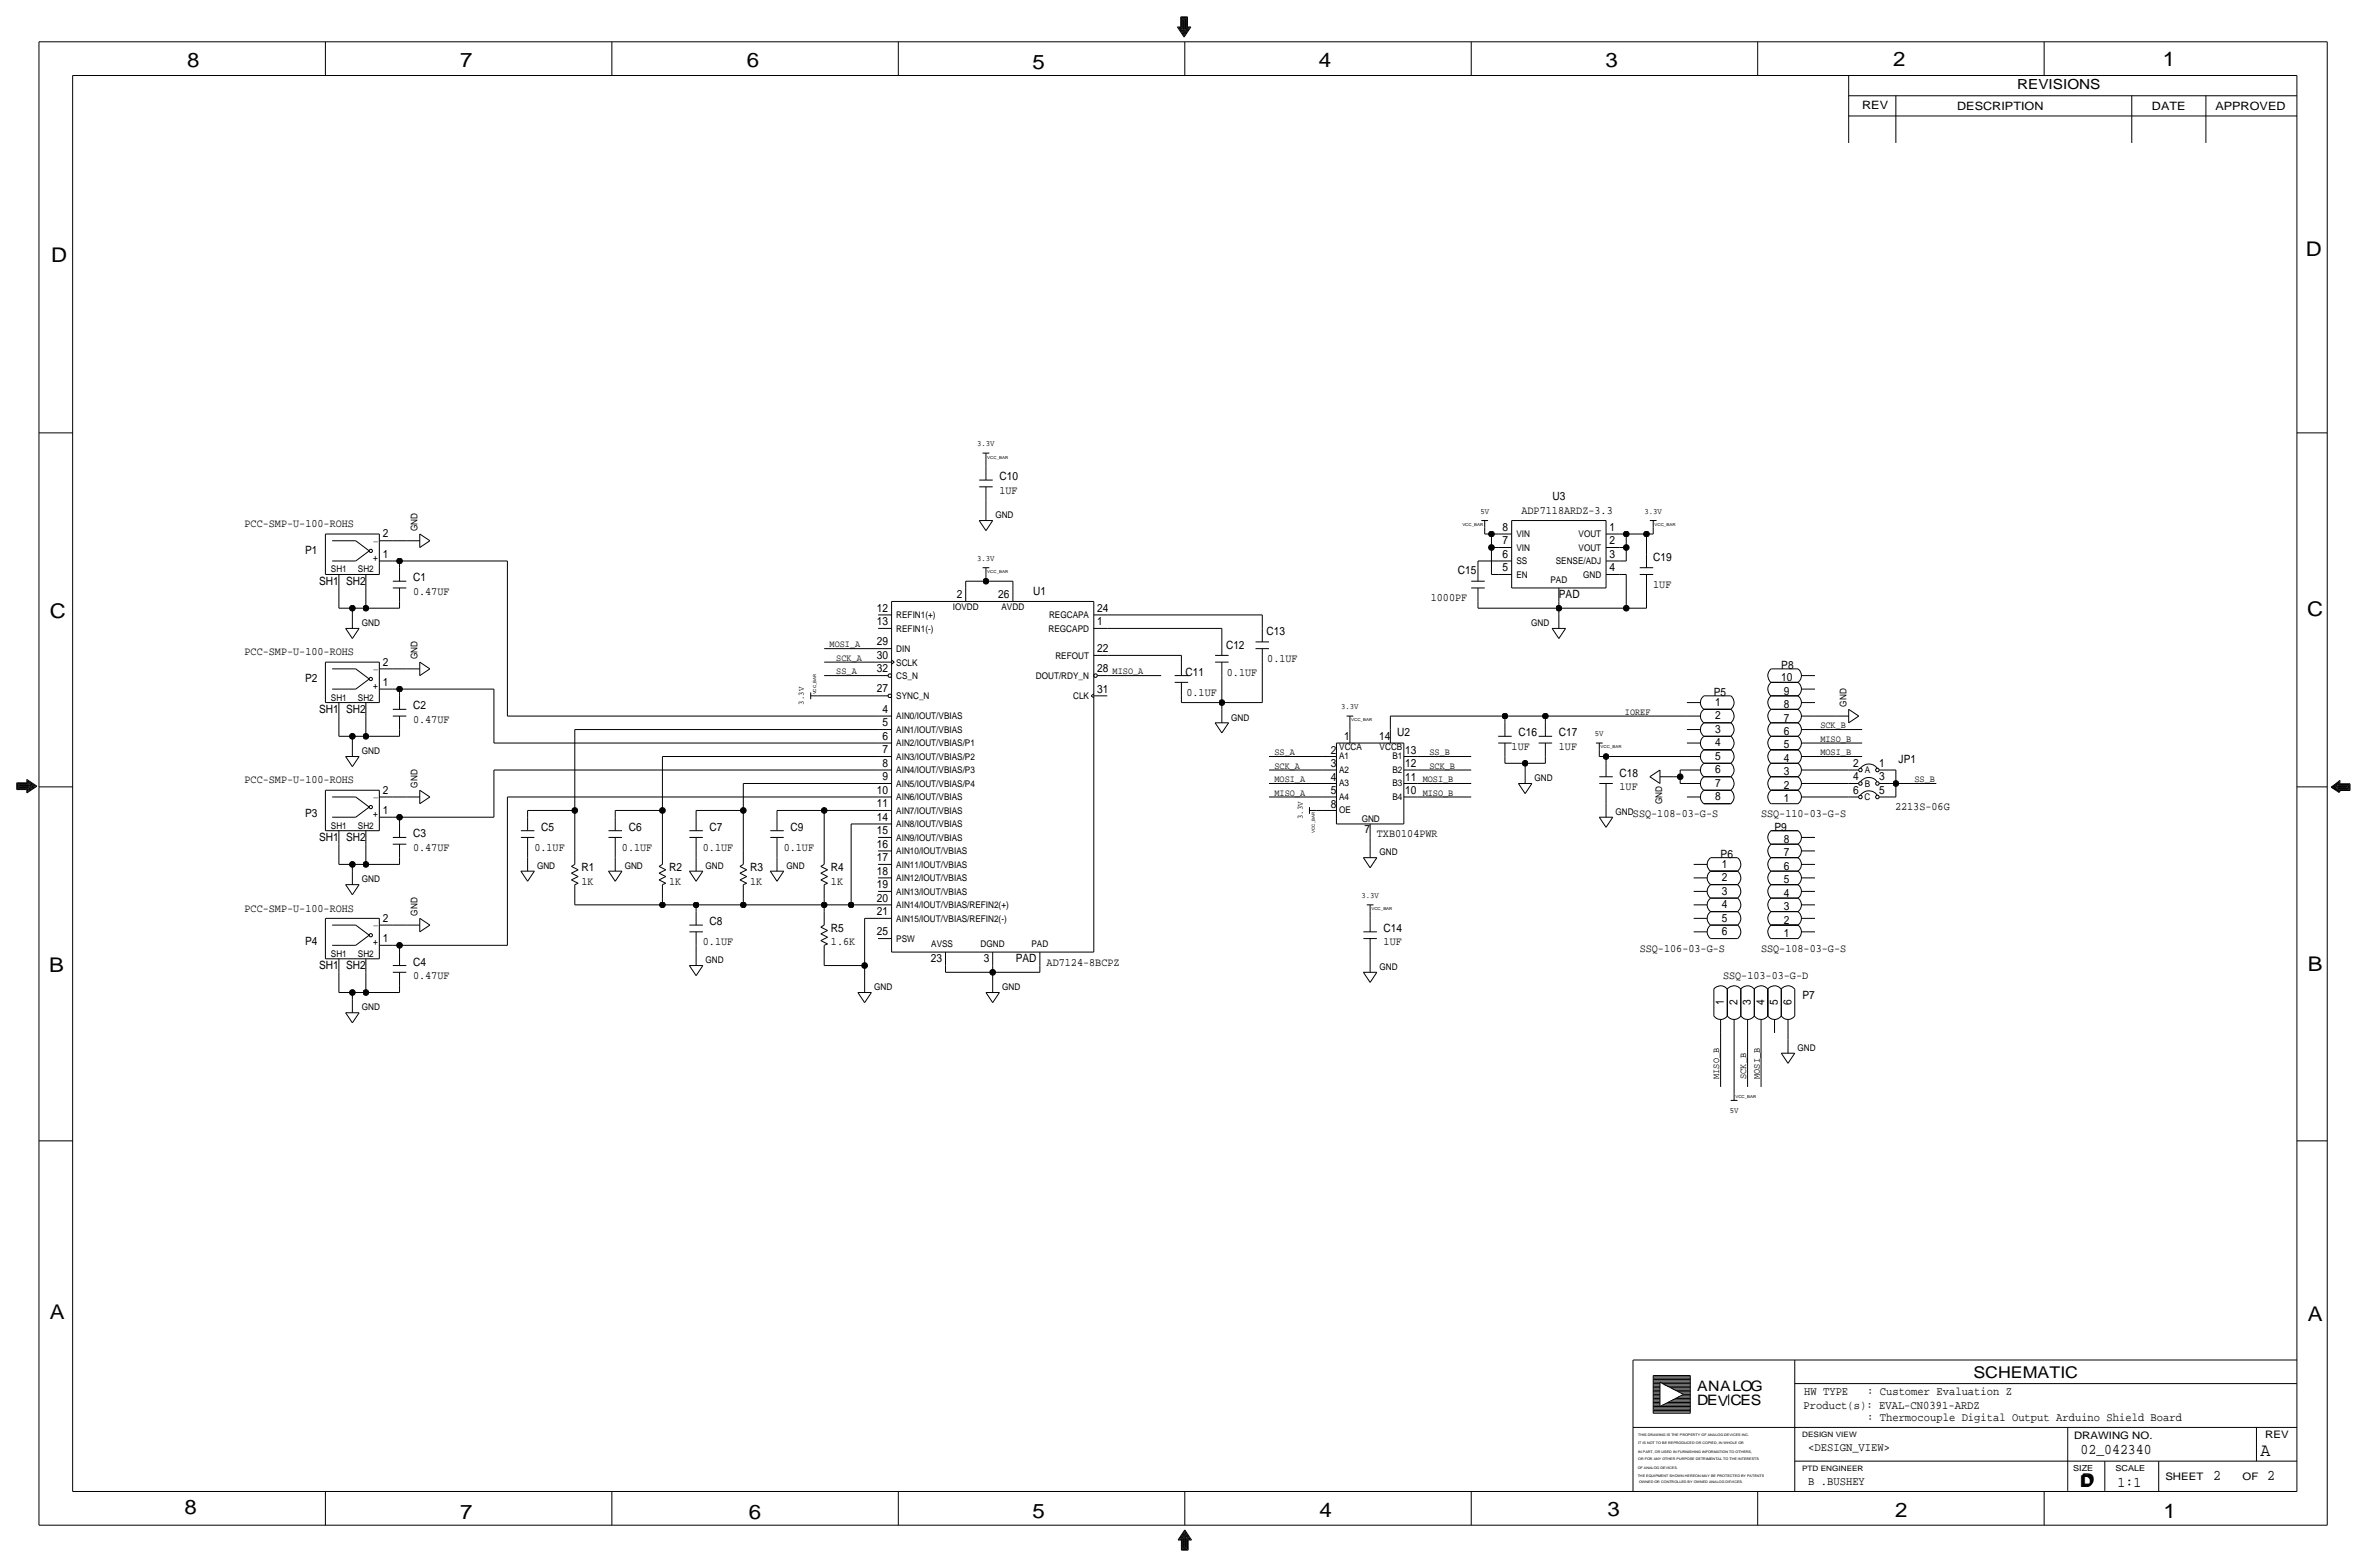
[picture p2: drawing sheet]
<svg xmlns="http://www.w3.org/2000/svg" width="892mm" height="590mm" viewBox="0 0 892 590" stroke-linecap="round" stroke-linejoin="round" font-family="sans-serif">
<defs><g id="words">
<g font-size="7.6">
<text x="70.6" y="25.4">8</text>
<text x="173.4" y="25.4">7</text>
<text x="281.4" y="25.1">6</text>
<text x="389.1" y="26.2">5</text>
<text x="497" y="25.4">4</text>
<text x="605" y="25.1">3</text>
<text x="713.4" y="24.9">2</text>
<text x="815" y="24.9">1</text>
<text x="19.3" y="98.8">D</text>
<text x="868.9" y="96.5">D</text>
<text x="18.8" y="232.7">C</text>
<text x="869.4" y="232.1">C</text>
<text x="869.6" y="365.8">B</text>
<text x="18.5" y="366">B</text>
<text x="18.8" y="496.8">A</text>
<text x="869.6" y="497.6">A</text>
<text x="69.6" y="570.5">8</text>
<text x="173.4" y="572.3">7</text>
<text x="282.2" y="572.3">6</text>
<text x="389.1" y="571.7">5</text>
<text x="497.3" y="571.5">4</text>
<text x="605.7" y="571.2">3</text>
<text x="714.2" y="571.5">2</text>
<text x="815.3" y="572">1</text>
</g>
<text font-size="7" x="851.9" y="548.4">A</text>
<g font-size="6.1">
<text x="743.7" y="518.9">SCHEMATIC</text>
<text x="783.8" y="560.3">D</text>
<text x="784.3" y="559.8">D</text>
</g>
<g font-size="5.6">
<text x="784" y="547.9">02_042340</text>
<text x="834.1" y="557.5">2</text>
<text x="854.4" y="557.5">2</text>
<text x="798" y="560.1">1:1</text>
</g>
<g font-size="5.4">
<text x="639.5" y="524.2">ANALOG</text>
<text x="639.5" y="529.3">DEV</text>
<text x="652.1" y="529.3">CES</text>
</g>
<text font-size="5.2" x="760.2" y="33.5">REVISIONS</text>
<g font-size="4.4">
<text x="679.9" y="525.5">HW TYPE</text>
<text x="703.6" y="525.5">: Customer Evaluation Z</text>
<text x="679.7" y="530.9">Product(s): EVAL-CN0391-ARDZ</text>
<text x="703.6" y="535.2">: Thermocouple Digital Output Arduino Shield Board</text>
<text x="681.4" y="546.6">&lt;DESIGN_VIEW&gt;</text>
<text x="681.4" y="559.3">B .BUSHEY</text>
</g>
<g font-size="4.3">
<text x="701.8" y="41.1">REV</text>
<text x="737.6" y="41.4">DESCRIPTION</text>
<text x="811" y="41.4">DATE</text>
<text x="834.8" y="41.4">APPROVED</text>
<text x="376.6" y="185.9">1UF</text>
<text x="376.6" y="180.8">C10</text>
<text x="585.1" y="188.5">U3</text>
<text x="573.4" y="193.6">ADP7118ARDZ-3.3</text>
<text x="92.2" y="198.6">PCC-SMP-U-100-ROHS</text>
<text x="144.2" y="202.4">2</text>
<text x="566.3" y="199.9">8</text>
<text x="606.5" y="199.9">1</text>
<text x="115" y="208.8">P1</text>
<text x="566.3" y="205">7</text>
<text x="606.5" y="205">2</text>
<text x="144.2" y="210.1">1</text>
<text x="566.3" y="215.1">5</text>
<text x="566.3" y="210.1">6</text>
<text x="606.5" y="215.1">4</text>
<text x="606.5" y="210.1">3</text>
<text x="623" y="211.3">C19</text>
<text x="120.3" y="220.2">SH1</text>
<text x="130.4" y="220.2">SH2</text>
<text x="155.7" y="218.9">C1</text>
<text x="549.4" y="216.4">C15</text>
<text x="623" y="221.5">1UF</text>
<text x="155.7" y="224">0.47UF</text>
<text x="360.6" y="225.3">2</text>
<text x="376.2" y="225.3">26</text>
<text x="389.3" y="224">U1</text>
<text x="539.2" y="226.6">1000PF</text>
<text x="587.4" y="225.3">PAD</text>
<text x="330.5" y="230.4">12</text>
<text x="413.5" y="230.4">24</text>
<text x="330.5" y="235.5">13</text>
<text x="413.5" y="235.5">1</text>
<text x="477.3" y="239.3">C13</text>
<text x="330.5" y="243.1">29</text>
<text x="413.5" y="245.6">22</text>
<text x="462" y="244.3">C12</text>
<text x="92.2" y="246.9">PCC-SMP-U-100-ROHS</text>
<text x="144.2" y="250.7">2</text>
<text x="330.5" y="248.2">30</text>
<text x="477.6" y="249.4">0.1UF</text>
<text x="671.3" y="252">P8</text>
<text x="115" y="257">P2</text>
<text x="330.5" y="253.2">32</text>
<text x="413.5" y="253.2">28</text>
<text x="446.8" y="254.5">C11</text>
<text x="462.3" y="254.5">0.1UF</text>
<text x="671.2" y="256.6">10</text>
<text x="144.2" y="258.3">1</text>
<text x="330.5" y="260.9">27</text>
<text x="413.5" y="260.9">31</text>
<text x="447.1" y="262.1">0.1UF</text>
<text x="645.9" y="262.1">P5</text>
<text x="672.3" y="261.6">9</text>
<text x="120.3" y="268.5">SH1</text>
<text x="130.4" y="268.5">SH2</text>
<text x="155.6" y="267.2">C2</text>
<text x="332.6" y="268.5">4</text>
<text x="646.3" y="266">1</text>
<text x="672.3" y="266.7">8</text>
<text x="155.7" y="272.3">0.47UF</text>
<text x="332.6" y="273.6">5</text>
<text x="646.3" y="271">2</text>
<text x="672.3" y="271.8">7</text>
<text x="332.6" y="278.7">6</text>
<text x="506.6" y="278.9">1</text>
<text x="519.7" y="278.9">14</text>
<text x="526.5" y="277.4">U2</text>
<text x="572.2" y="277.4">C16</text>
<text x="587.4" y="277.4">C17</text>
<text x="646.3" y="276.1">3</text>
<text x="646.3" y="281.2">4</text>
<text x="672.3" y="281.9">5</text>
<text x="672.3" y="276.9">6</text>
<text x="332.6" y="283.7">7</text>
<text x="501.5" y="284">2</text>
<text x="529.5" y="284">13</text>
<text x="569.7" y="282.5">1UF</text>
<text x="587.4" y="282.5">1UF</text>
<text x="646.3" y="286.3">5</text>
<text x="672.3" y="287">4</text>
<text x="715.5" y="287.5">JP1</text>
<text x="332.6" y="288.8">8</text>
<text x="332.6" y="293.9">9</text>
<text x="501.5" y="289">3</text>
<text x="529.5" y="289.1">12</text>
<text x="610.3" y="292.6">C18</text>
<text x="646.3" y="291.3">6</text>
<text x="672.3" y="292.1">3</text>
<text x="698.4" y="288.8">2</text>
<text x="698.4" y="293.9">4</text>
<text x="708.1" y="288.8">1</text>
<text x="708.1" y="293.9">3</text>
<text x="92.2" y="295.1">PCC-SMP-U-100-ROHS</text>
<text x="144.2" y="299">2</text>
<text x="330.5" y="299">10</text>
<text x="501.5" y="294.1">4</text>
<text x="501.5" y="299.2">5</text>
<text x="529.5" y="299.2">10</text>
<text x="529.5" y="294.1">11</text>
<text x="610.3" y="297.7">1UF</text>
<text x="646.3" y="296.4">7</text>
<text x="672.3" y="297.2">2</text>
<text x="698.4" y="299">6</text>
<text x="708.1" y="299">5</text>
<text x="330.5" y="304">11</text>
<text x="501.5" y="304.3">8</text>
<text x="646.3" y="301.5">8</text>
<text x="672.3" y="302.3">1</text>
<text x="714.1" y="305.3">2213S-06G</text>
<text x="115" y="307.8">P3</text>
<text x="144.2" y="306.6">1</text>
<text x="330.5" y="309.1">14</text>
<text x="615.4" y="307.9">SSQ-108-03-G-S</text>
<text x="663.6" y="307.9">SSQ-110-03-G-S</text>
<text x="120.3" y="316.7">SH1</text>
<text x="130.4" y="316.7">SH2</text>
<text x="155.6" y="315.5">C3</text>
<text x="203.9" y="312.9">C5</text>
<text x="236.9" y="312.9">C6</text>
<text x="267.4" y="312.9">C7</text>
<text x="297.9" y="312.9">C9</text>
<text x="330.5" y="314.2">15</text>
<text x="514.2" y="313.9">7</text>
<text x="518.9" y="315.5">TXB0104PWR</text>
<text x="668.7" y="312.9">P9</text>
<text x="672.3" y="317.5">8</text>
<text x="155.7" y="320.5">0.47UF</text>
<text x="201.4" y="320.5">0.1UF</text>
<text x="234.4" y="320.5">0.1UF</text>
<text x="264.9" y="320.5">0.1UF</text>
<text x="295.3" y="320.5">0.1UF</text>
<text x="330.5" y="319.3">16</text>
<text x="648.4" y="323.1">P6</text>
<text x="672.3" y="322.6">7</text>
<text x="219.1" y="328.2">R1</text>
<text x="252.2" y="328.2">R2</text>
<text x="282.7" y="328.2">R3</text>
<text x="313.1" y="328.2">R4</text>
<text x="330.5" y="329.4">18</text>
<text x="330.5" y="324.4">17</text>
<text x="648.9" y="326.9">1</text>
<text x="672.3" y="327.7">6</text>
<text x="219.2" y="333.2">1K</text>
<text x="252.2" y="333.2">1K</text>
<text x="282.6" y="333.2">1K</text>
<text x="313.1" y="333.2">1K</text>
<text x="330.5" y="334.5">19</text>
<text x="648.9" y="332">2</text>
<text x="672.3" y="332.7">5</text>
<text x="330.5" y="339.6">20</text>
<text x="648.9" y="337.1">3</text>
<text x="672.3" y="337.8">4</text>
<text x="92.2" y="343.4">PCC-SMP-U-100-ROHS</text>
<text x="144.2" y="347.2">2</text>
<text x="330.5" y="344.7">21</text>
<text x="648.9" y="342.1">4</text>
<text x="648.9" y="347.2">5</text>
<text x="672.3" y="348">2</text>
<text x="672.3" y="342.9">3</text>
<text x="267.4" y="348.5">C8</text>
<text x="313.1" y="351">R5</text>
<text x="330.5" y="352.3">25</text>
<text x="521.4" y="351">C14</text>
<text x="648.9" y="352.3">6</text>
<text x="672.3" y="353.1">1</text>
<text x="115" y="356.1">P4</text>
<text x="144.2" y="354.8">1</text>
<text x="264.9" y="356.1">0.1UF</text>
<text x="313.1" y="356.1">1.6K</text>
<text x="521.4" y="356.1">1UF</text>
<text x="617.9" y="358.7">SSQ-106-03-G-S</text>
<text x="663.7" y="358.6">SSQ-108-03-G-S</text>
<text x="120.3" y="365">SH1</text>
<text x="130.4" y="365">SH2</text>
<text x="155.6" y="363.7">C4</text>
<text x="350.8" y="362.5">23</text>
<text x="370.7" y="362.5">3</text>
<text x="382.8" y="362.5">PAD</text>
<text x="394.4" y="363.7">AD7124-8BCPZ</text>
<text x="155.6" y="368.8">0.47UF</text>
<text x="649.3" y="368.8">SSQ-103-03-G-D</text>
<text x="679.3" y="376.4">P7</text>
<text x="649.7" y="378.5" transform="rotate(-90 649.7 378.5)">1</text>
<text x="654.8" y="378.5" transform="rotate(-90 654.8 378.5)">2</text>
<text x="659.8" y="378.5" transform="rotate(-90 659.8 378.5)">3</text>
<text x="664.9" y="378.5" transform="rotate(-90 664.9 378.5)">4</text>
<text x="670" y="378.5" transform="rotate(-90 670 378.5)">5</text>
<text x="675.1" y="378.5" transform="rotate(-90 675.1 378.5)">6</text>
</g>
<g font-size="3.9">
<text x="781.6" y="542.1">DRAWING NO.</text>
<text x="853.6" y="541.8">REV</text>
<text x="816" y="557.4">SHEET</text>
<text x="845.1" y="557.5">OF</text>
</g>
<g font-size="3.6">
<text x="312.6" y="243.8">MOSI_A</text>
<text x="315.2" y="248.9">SCK_A</text>
<text x="315.2" y="254">SS_A</text>
<text x="419.3" y="254">MISO_A</text>
<text x="612.3" y="269.2">IOREF</text>
<text x="686" y="274.3">SCK_B</text>
<text x="686" y="279.4">MISO_B</text>
<text x="480.3" y="284.5">SS_A</text>
<text x="538.7" y="284.5">SS_B</text>
<text x="686" y="284.5">MOSI_B</text>
<text x="480.3" y="289.6">SCK_A</text>
<text x="538.7" y="289.6">SCK_B</text>
<text x="480.3" y="294.6">MOSI_A</text>
<text x="480.3" y="299.7">MISO_A</text>
<text x="536.1" y="299.7">MISO_B</text>
<text x="536.1" y="294.6">MOSI_B</text>
<text x="721.5" y="294.6">SS_B</text>
<text x="647.9" y="406.4" transform="rotate(-90 647.9 406.4)">MISO_B</text>
<text x="658.1" y="406.4" transform="rotate(-90 658.1 406.4)">SCK_B</text>
<text x="663.1" y="406.4" transform="rotate(-90 663.1 406.4)">MOSI_B</text>
</g>
<g font-size="3.5">
<text x="375.1" y="195.2">GND</text>
<text x="140.7" y="203.7">_</text>
<text x="157.3" y="200.2" transform="rotate(-90 157.3 200.2)">GND</text>
<text x="571.4" y="202.4">VIN</text>
<text x="594.9" y="202.4">VOUT</text>
<text x="571.4" y="207.5">VIN</text>
<text x="594.9" y="207.5">VOUT</text>
<text x="124.7" y="215.6">SH1</text>
<text x="134.9" y="215.6">SH2</text>
<text x="140.6" y="211.3">+</text>
<text x="571.4" y="212.6">SS</text>
<text x="586.3" y="212.6">SENSE/ADJ</text>
<text x="571.4" y="217.7">EN</text>
<text x="584.3" y="219.7">PAD</text>
<text x="596.6" y="217.7">GND</text>
<text x="337.8" y="232.9">REFIN1(+)</text>
<text x="359" y="229.6">IOVDD</text>
<text x="377.4" y="229.6">AVDD</text>
<text x="395.3" y="232.9">REGCAPA</text>
<text x="136.3" y="235.9">GND</text>
<text x="337.8" y="238">REFIN1(-)</text>
<text x="395.2" y="238">REGCAPD</text>
<text x="577" y="235.9">GND</text>
<text x="337.8" y="245.6">DIN</text>
<text x="140.7" y="252">_</text>
<text x="157.3" y="248.4" transform="rotate(-90 157.3 248.4)">GND</text>
<text x="337.8" y="250.7">SCLK</text>
<text x="397.7" y="248.2">REFOUT</text>
<text x="337.8" y="255.8">CS_N</text>
<text x="390.4" y="255.8">DOUT/RDY_N</text>
<text x="124.7" y="263.9">SH1</text>
<text x="134.9" y="263.9">SH2</text>
<text x="140.6" y="259.6">+</text>
<text x="337.8" y="263.4">SYNC_N</text>
<text x="404.4" y="263.4">CLK</text>
<text x="695.8" y="266.2" transform="rotate(-90 695.8 266.2)">GND</text>
<text x="337.8" y="271">AIN0/IOUT/VBIAS</text>
<text x="464" y="271.4">GND</text>
<text x="337.8" y="281.2">AIN2/IOUT/VBIAS/P1</text>
<text x="337.8" y="276.1">AIN1/IOUT/VBIAS</text>
<text x="136.3" y="284.1">GND</text>
<text x="337.8" y="286.2">AIN3/IOUT/VBIAS/P2</text>
<text x="504.6" y="286">A1</text>
<text x="504.7" y="282.4">VCCA</text>
<text x="519.9" y="282.4">VCCB</text>
<text x="524.8" y="286">B1</text>
<text x="337.8" y="291.3">AIN4/IOUT/VBIAS/P3</text>
<text x="504.6" y="291.1">A2</text>
<text x="524.8" y="291.1">B2</text>
<text x="702.8" y="291.3">A</text>
<text x="157.3" y="296.7" transform="rotate(-90 157.3 296.7)">GND</text>
<text x="337.8" y="296.4">AIN5/IOUT/VBIAS/P4</text>
<text x="504.6" y="296.2">A3</text>
<text x="524.8" y="296.2">B3</text>
<text x="578.3" y="294.3">GND</text>
<text x="702.8" y="296.4">B</text>
<text x="140.7" y="300.2">_</text>
<text x="337.8" y="301.5">AIN6/IOUT/VBIAS</text>
<text x="504.6" y="301.2">A4</text>
<text x="524.8" y="301.2">B4</text>
<text x="626.4" y="303" transform="rotate(-90 626.4 303)">GND</text>
<text x="702.7" y="301.5">C</text>
<text x="140.6" y="307.8">+</text>
<text x="337.8" y="311.7">AIN8/IOUT/VBIAS</text>
<text x="337.8" y="306.6">AIN7/IOUT/VBIAS</text>
<text x="504.6" y="306.3">OE</text>
<text x="513.2" y="309.6">GND</text>
<text x="608.8" y="307">GND</text>
<text x="124.7" y="312.2">SH1</text>
<text x="134.9" y="312.2">SH2</text>
<text x="337.8" y="316.7">AIN9/IOUT/VBIAS</text>
<text x="337.8" y="321.8">AIN10/IOUT/VBIAS</text>
<text x="519.9" y="322.2">GND</text>
<text x="202.4" y="327.3">GND</text>
<text x="235.4" y="327.3">GND</text>
<text x="265.9" y="327.3">GND</text>
<text x="296.4" y="327.3">GND</text>
<text x="337.8" y="326.9">AIN11/IOUT/VBIAS</text>
<text x="136.3" y="332.4">GND</text>
<text x="337.8" y="332">AIN12/IOUT/VBIAS</text>
<text x="337.8" y="337.1">AIN13/IOUT/VBIAS</text>
<text x="157.3" y="344.9" transform="rotate(-90 157.3 344.9)">GND</text>
<text x="337.8" y="347.2">AIN15/IOUT/VBIAS/REFIN2(-)</text>
<text x="337.8" y="342.1">AIN14/IOUT/VBIAS/REFIN2(+)</text>
<text x="140.7" y="348.5">_</text>
<text x="140.6" y="356.1">+</text>
<text x="337.8" y="354.8">PSW</text>
<text x="350.9" y="356.9">AVSS</text>
<text x="369.5" y="356.9">DGND</text>
<text x="388.7" y="356.9">PAD</text>
<text x="124.7" y="360.4">SH1</text>
<text x="134.9" y="360.4">SH2</text>
<text x="265.9" y="362.9">GND</text>
<text x="519.9" y="365.4">GND</text>
<text x="329.4" y="373">GND</text>
<text x="377.6" y="373">GND</text>
<text x="136.3" y="380.6">GND</text>
<text x="677.4" y="395.9">GND</text>
</g>
<g font-size="3.1">
<text x="368.3" y="168.1">3.3V</text>
<text x="557.9" y="193.5">5V</text>
<text x="619.7" y="193.5">3.3V</text>
<text x="368.3" y="211.3">3.3V</text>
<text x="303" y="265.4" transform="rotate(-90 303 265.4)">3.3V</text>
<text x="505.4" y="267.2">3.3V</text>
<text x="601" y="277.4">5V</text>
<text x="490.9" y="308.6" transform="rotate(-90 490.9 308.6)">3.3V</text>
<text x="513" y="338.3">3.3V</text>
<text x="651.8" y="419.1">5V</text>
<text x="781.3" y="554">SIZE</text>
<text x="797.3" y="554">SCALE</text>
</g>
<g font-size="2.8">
<text x="679.1" y="541.3">DESIGN VIEW</text>
<text x="679.1" y="554">PTD ENGINEER</text>
</g>
<g font-size="1.5">
<text x="372.1" y="172.7">VCC_BAR</text>
<text x="551.1" y="198.1">VCC_BAR</text>
<text x="623.5" y="198.1">VCC_BAR</text>
<text x="372.1" y="215.9">VCC_BAR</text>
<text x="307.5" y="261.6" transform="rotate(-90 307.5 261.6)">VCC_BAR</text>
<text x="509.2" y="271.8">VCC_BAR</text>
<text x="603.2" y="281.9">VCC_BAR</text>
<text x="495.5" y="313.7" transform="rotate(-90 495.5 313.7)">VCC_BAR</text>
<text x="516.8" y="342.9">VCC_BAR</text>
<text x="654" y="413.8">VCC_BAR</text>
</g>
<g font-size="1.3">
<text x="617.3" y="541.1">THIS DRAWING IS THE PROPERTY OF ANALOG DEVICES INC.</text>
<text x="617.3" y="543.9">IT IS NOT TO BE REPRODUCED OR COPIED, IN WHOLE OR</text>
<text x="617.3" y="547.2">IN PART, OR USED IN FURNISHING INFORMATION TO OTHERS,</text>
<text x="617.3" y="550">OR FOR ANY OTHER PURPOSE DETRIMENTAL TO THE INTERESTS</text>
<text x="617.2" y="553.2">OF ANALOG DEVICES.</text>
<text x="617.2" y="556.3">THE EQUIPMENT SHOWN HEREON MAY BE PROTECTED BY PATENTS</text>
<text x="617.7" y="558.8">OWNED OR CONTROLLED BY OWNED ANALOG DEVICES.</text>
</g>
</g></defs>
<!-- layer: Nets -->
<g fill="none" stroke="#000" stroke-width=".38">
<path d="M371.6 173.2v2.6zM371.6 188.5v2.5zM559.5 198.6v2.6zM623 198.6v2.6zM148 203.7h5.1zM148 211.3h2.6zM150.6 211.3h40.6zM150.6 211.3v2.6zM191.2 211.3v58.4zM363.9 218.9h7.7zM363.9 218.9v2.6zM371.6 218.9h10.1z"/>
<path d="M371.6 216.4v2.5zM381.7 218.9v2.6zM557 211.3h7.6zM557 211.3v2.6zM559.5 201.2h2.6zM562.1 201.2v5zM562.1 206.2v10.2zM562.1 216.4h2.5zM562.1 206.2h2.5zM562.1 201.2h2.5zM610.3 216.4h2.6zM610.3 201.2h2.6z"/>
<path d="M610.3 206.2h2.6zM610.3 211.3h2.6zM612.9 216.4v12.7zM612.9 201.2h7.6zM612.9 201.2v5zM612.9 206.2v5.1zM620.5 201.2h2.5zM620.5 201.2v7.6zM127.7 229.1h5.1zM127.7 221.5v7.6zM132.8 229.1h5.1zM132.8 229.1v2.5z"/>
<path d="M137.9 221.5v7.6zM137.9 229.1h12.7zM150.6 226.6v2.5zM417.3 231.6h58.4zM417.3 236.7h43.2zM460.5 236.7v5.1zM475.7 231.6v5.1zM557 229.1h30.5zM557 226.6v2.5zM587.5 229.1h25.4zM587.5 229.1v2.5zM587.5 226.6v2.5z"/>
<path d="M612.9 229.1h7.6zM620.5 221.5v7.6zM148 252h5.1zM148 259.6h2.6zM150.6 259.6h35.5zM150.6 259.6v2.5zM186.1 259.6v20.3zM310.6 244.3h20.3zM310.6 249.4h20.3zM310.6 254.5h20.3zM417.3 254.5h20.3zM417.3 246.9h27.9z"/>
<path d="M445.2 246.9v2.5zM460.5 254.5v10.2zM475.7 249.4v15.3zM127.7 269.7v7.7zM127.7 277.4h5.1zM132.8 277.4h5.1zM132.8 277.4v2.5zM137.9 269.7v7.7zM137.9 277.4h12.7zM150.6 274.8v2.6zM186.1 279.9h144.8zM191.2 269.7h139.7z"/>
<path d="M216.6 274.8v30.5zM216.6 274.8h114.3zM308.1 262.1h22.8zM445.2 264.7h15.3zM445.2 262.1v2.6zM460.5 264.7h15.2zM460.5 264.7v2.5zM508.7 272.3v2.5zM524 269.7h43.1zM524 269.7v5.1zM567.1 269.7h15.3zM567.1 269.7v2.6z"/>
<path d="M582.4 269.7h53.3zM582.4 269.7v2.6zM684 269.7h7.6zM684 279.9h17.8zM684 274.8h17.8zM186.1 290.1h144.8zM186.1 290.1v17.7zM249.6 285v20.3zM249.6 285h81.3zM280.1 295.1h50.8zM280.1 295.1v10.2zM478.2 290.1h20.4z"/>
<path d="M478.2 295.1h20.4zM478.2 285h20.4zM534.1 285h20.3zM534.1 290.1h20.3zM534.1 295.1h20.3zM567.1 287.5h7.7zM567.1 285v2.5zM574.8 287.5h7.6zM574.8 287.5v2.6zM582.4 285v2.5zM602.7 285h2.5zM602.7 282.4v2.6z"/>
<path d="M605.2 285v2.5zM605.2 285h30.5zM630.6 292.6h2.6zM633.2 290.1h2.5zM633.2 290.1v2.5zM633.2 292.6v2.5zM633.2 295.1h2.5zM684 295.1h12.7zM684 290.1h12.7zM684 285h17.8zM711.9 295.1h2.6zM711.9 290.1h2.6z"/>
<path d="M714.5 295.1h15.2zM714.5 290.1v5zM714.5 295.1v5.1zM127.7 318v7.6zM137.9 318v7.6zM148 300.2h5.1zM148 307.8h2.6zM150.6 307.8h35.5zM150.6 307.8v2.6zM191.2 300.2h139.7zM191.2 300.2v55.9zM198.8 305.3h17.8z"/>
<path d="M198.8 305.3v2.5zM216.6 305.3v15.2zM231.9 305.3h17.7zM231.9 305.3v2.5zM249.6 305.3v15.2zM262.3 305.3h17.8zM262.3 305.3v2.5zM280.1 305.3v15.2zM292.8 305.3v2.5zM292.8 305.3h17.8zM310.6 305.3h20.3zM310.6 305.3v15.2z"/>
<path d="M320.8 310.4h10.1zM320.8 310.4v30.5zM478.2 300.2h20.4zM496 305.3h2.6zM516.3 315.5v2.5zM534.1 300.2h20.3zM605.2 300.2v2.6zM684 300.2h12.7zM711.9 300.2h2.6zM127.7 325.6h5.1zM132.8 325.6h5.1zM132.8 325.6v2.6z"/>
<path d="M137.9 325.6h12.7zM150.6 323.1v2.5zM198.8 320.5v2.6zM216.6 338.3v2.6zM231.9 320.5v2.6zM249.6 338.3v2.6zM262.3 320.5v2.6zM280.1 338.3v2.6zM292.8 320.5v2.6zM310.6 338.3v2.6zM148 348.5h5.1zM148 356.1h2.6z"/>
<path d="M150.6 356.1h40.6zM150.6 356.1v2.5zM216.6 340.9h33zM249.6 340.9h12.7zM262.3 356.1v2.5zM262.3 340.9h17.8zM262.3 340.9v2.5zM280.1 340.9h30.5zM310.6 340.9h10.2zM310.6 340.9v2.5zM320.8 340.9h10.1zM325.8 345.9v17.8z"/>
<path d="M325.8 345.9h5.1zM516.3 343.4v2.5zM516.3 358.6v2.6zM127.7 366.3v7.6zM127.7 373.9h5.1zM132.8 373.9h5.1zM132.8 373.9v2.5zM137.9 366.3v7.6zM137.9 373.9h12.7zM150.6 371.3v2.6zM310.6 363.7h15.2zM310.6 361.2v2.5z"/>
<path d="M325.8 363.7v5.1zM356.3 363.7v2.6zM356.3 366.3h17.8zM374.1 363.7v2.6zM374.1 366.3v2.5zM374.1 366.3h17.8zM391.9 363.7v2.6zM648.4 389.1v20.3zM653.5 389.1v22.9zM658.6 389.1v20.3zM663.7 389.1v20.3zM673.8 389.1v2.6z"/>
</g>
<g fill="#000" stroke="#000" stroke-width=".38">
<circle cx="150.6" cy="211.3" r="1.07"/>
<circle cx="371.6" cy="218.9" r="1.07"/>
<circle cx="562.1" cy="201.2" r="1.07"/>
<circle cx="562.1" cy="206.2" r="1.07"/>
<circle cx="612.9" cy="201.2" r="1.07"/>
<circle cx="612.9" cy="206.2" r="1.07"/>
<circle cx="620.5" cy="201.2" r="1.07"/>
<circle cx="132.8" cy="229.1" r="1.07"/>
<circle cx="137.9" cy="229.1" r="1.07"/>
<circle cx="587.5" cy="229.1" r="1.07"/>
<circle cx="612.9" cy="229.1" r="1.07"/>
<circle cx="150.6" cy="259.6" r="1.07"/>
<circle cx="132.8" cy="277.4" r="1.07"/>
<circle cx="137.9" cy="277.4" r="1.07"/>
<circle cx="460.5" cy="264.7" r="1.07"/>
<circle cx="567.1" cy="269.7" r="1.07"/>
<circle cx="582.4" cy="269.7" r="1.07"/>
<circle cx="574.8" cy="287.5" r="1.07"/>
<circle cx="605.2" cy="285" r="1.07"/>
<circle cx="633.2" cy="292.6" r="1.07"/>
<circle cx="714.5" cy="295.1" r="1.07"/>
<circle cx="150.6" cy="307.8" r="1.07"/>
<circle cx="216.6" cy="305.3" r="1.07"/>
<circle cx="249.6" cy="305.3" r="1.07"/>
<circle cx="280.1" cy="305.3" r="1.07"/>
<circle cx="310.6" cy="305.3" r="1.07"/>
<circle cx="132.8" cy="325.6" r="1.07"/>
<circle cx="137.9" cy="325.6" r="1.07"/>
<circle cx="150.6" cy="356.1" r="1.07"/>
<circle cx="249.6" cy="340.9" r="1.07"/>
<circle cx="262.3" cy="340.9" r="1.07"/>
<circle cx="280.1" cy="340.9" r="1.07"/>
<circle cx="310.6" cy="340.9" r="1.07"/>
<circle cx="320.8" cy="340.9" r="1.07"/>
<circle cx="132.8" cy="373.9" r="1.07"/>
<circle cx="137.9" cy="373.9" r="1.07"/>
<circle cx="325.8" cy="363.7" r="1.07"/>
<circle cx="374.1" cy="366.3" r="1.07"/>
</g>
<!-- layer: Components -->
<g fill="none" stroke="#000" stroke-width=".38">
<path d="M370.3 170.7h2.5zM371.6 170.7v2.5zM371.6 175.8v5zM369 196.1l2.6 3.8zM369 196.1h5.1zM369 180.8h5.1zM369 183.4h5.1zM371.6 191v5.1zM371.6 183.4v5.1zM374.1 196.1l-2.5 3.8zM558.2 196.1h2.6zM559.5 196.1v2.5z"/>
<path d="M569.7 196.1h35.5zM569.7 196.1v25.4zM605.2 196.1v25.4zM621.7 196.1h2.6zM623 196.1v2.5zM122.6 216.4h20.4zM122.6 201.2h20.4zM122.6 201.2v15.2zM125.2 211.3h8.9zM125.2 203.7h8.9zM127.7 216.4v5.1zM134.1 211.3l5-3.8z"/>
<path d="M134.1 203.7l5 3.8zM137.9 216.4v5.1zM143 203.7h5zM143 211.3h5zM143 201.2v15.2zM148 218.9h5.1zM150.6 213.9v5zM153.1 203.7h5.1zM158.2 201.2l3.8 2.5zM158.2 206.2l3.8-2.5zM158.2 201.2v5zM370.3 213.9h2.5z"/>
<path d="M371.6 213.9v2.5zM554.4 218.9h5.1zM557 213.9v5zM564.6 201.2h5.1zM564.6 206.2h5.1zM564.6 211.3h5.1zM564.6 216.4h5.1zM605.2 206.2h5.1zM605.2 216.4h5.1zM605.2 211.3h5.1zM605.2 201.2h5.1zM617.9 213.9h5.1z"/>
<path d="M617.9 216.4h5.1zM620.5 216.4v5.1zM620.5 208.8v5.1zM130.3 236.7h5zM130.3 236.7l2.5 3.8zM132.8 231.6v5.1zM135.3 236.7l-2.5 3.8zM148 221.5h5.1zM150.6 221.5v5.1zM330.9 236.7h5.1zM330.9 231.6h5.1zM336 226.6h76.2z"/>
<path d="M336 226.6v132zM363.9 221.5v5.1zM381.7 221.5v5.1zM412.2 226.6v132zM412.2 231.6h5.1zM412.2 236.7h5.1zM475.7 236.7v5.1zM554.4 221.5h5.1zM557 221.5v5.1zM569.7 221.5h35.5zM584.9 236.7l2.6 3.8zM584.9 236.7h5.1z"/>
<path d="M587.5 221.5v5.1zM587.5 231.6v5.1zM590 236.7l-2.5 3.8zM122.6 249.4h20.4zM122.6 249.4v15.3zM125.2 259.6h8.9zM125.2 252h8.9zM134.1 259.6l5-3.8zM134.1 252l5 3.8zM143 252h5zM143 259.6h5zM143 249.4v15.3z"/>
<path d="M153.1 252h5.1zM158.2 249.4l3.8 2.6zM158.2 254.5l3.8-2.5zM158.2 249.4v5.1zM330.9 254.5h3.8zM330.9 249.4h5.1zM330.9 244.3h5.1zM336 250.2l1-.8zM336 248.7l1 .7zM412.2 246.9h5.1zM413.5 254.5h3.8zM442.7 257h5.1z"/>
<path d="M442.7 254.5h5.1zM445.2 257v5.1zM445.2 249.4v5.1zM457.9 249.4h5.1zM457.9 246.9h5.1zM460.5 249.4v5.1zM460.5 241.8v5.1zM473.2 244.3h5zM473.2 241.8h5zM475.7 244.3v5.1zM667.4 252a3.3 3.3 0 0 0 0 5.1M667.4 257a3.3 3.3 0 0 0 0 5.2"/>
<path d="M667.5 252h10.1zM667.5 257h10.1zM677.6 252a3.1 3.1 0 0 1 0 5M677.6 257.1a3.1 3.1 0 0 1 0 5M678.9 254.5h5.1zM678.9 259.6h5.1zM122.6 264.7h20.4zM127.7 264.7v5zM132.8 279.9v5.1zM137.9 264.7v5zM148 267.2h5.1zM148 269.7h5.1z"/>
<path d="M150.6 269.7v5.1zM150.6 262.1v5.1zM305.5 262.1h2.6zM305.5 260.9v2.5zM330.9 262.1h3.8zM330.9 279.9h5.1zM330.9 274.8h5.1zM330.9 269.7h5.1zM411.2 262.1l1-.7zM411.2 262.1l1 .8zM412.2 262.1h5.1zM457.9 272.3l2.6 3.8z"/>
<path d="M457.9 272.3h5.1zM460.5 267.2v5.1zM463 272.3l-2.5 3.8zM503.6 279.9v30.5zM503.6 279.9h25.4zM507.4 269.7h2.6zM508.7 269.7v2.6zM508.7 274.8v5.1zM524 274.8v5.1zM529 279.9v30.5zM564.6 277.4h5.1zM564.6 279.9h5.1z"/>
<path d="M567.1 279.9v5.1zM567.1 272.3v5.1zM579.8 277.4h5.1zM579.8 279.9h5.1zM582.4 279.9v5.1zM582.4 272.3v5.1zM601.4 279.9h2.6zM602.7 279.9v2.5zM635.7 279.9h5.1zM635.7 274.8h5.1zM635.7 269.7h5.1zM635.7 264.7h5.1z"/>
<path d="M642.1 267.3a3.1 3.1 0 0 0 0 5M642.1 277.4a3.1 3.1 0 0 0 0 5M642.1 272.3a3.1 3.1 0 0 0 0 5.1M642.1 262.2a3.1 3.1 0 0 0 0 5M642.1 267.2h10.1zM642.1 277.4h10.1zM642.1 272.3h10.1zM642.1 262.1h10.1zM652.2 277.4a3.2 3.2 0 0 1 0 5.1M652.2 272.3a3.2 3.2 0 0 1 0 5.1M652.2 267.2a3.2 3.2 0 0 1 0 5.1M652.2 262.1a3.2 3.2 0 0 1 0 5.2"/>
<path d="M667.4 262.1a3.3 3.3 0 0 0 0 5.2M667.4 267.2a3.3 3.3 0 0 0 0 5.1M667.4 272.3a3.3 3.3 0 0 0 0 5.1M667.4 277.4a3.3 3.3 0 0 0 0 5.1M667.5 267.2h10.1zM667.5 262.1h10.1zM667.5 272.3h10.1zM667.5 277.4h10.1zM677.6 262.2a3.1 3.1 0 0 1 0 5M677.6 277.4a3.1 3.1 0 0 1 0 5M677.6 267.3a3.1 3.1 0 0 1 0 5M677.6 272.3a3.1 3.1 0 0 1 0 5.1"/>
<path d="M678.9 264.7h5.1zM678.9 269.7h5.1zM678.9 274.8h5.1zM678.9 279.9h5.1zM691.6 269.7h5.1zM696.7 267.2l3.8 2.5zM696.7 272.3l3.8-2.6zM696.7 267.2v5.1zM122.6 297.7h20.4zM122.6 297.7v15.2zM130.3 285h5zM130.3 285l2.5 3.8z"/>
<path d="M135.3 285l-2.5 3.8zM143 297.7v15.2zM158.2 297.7l3.8 2.5zM158.2 297.7v5.1zM330.9 295.1h5.1zM330.9 290.1h5.1zM330.9 285h5.1zM498.6 295.1h5zM498.6 290.1h5zM498.6 285h5zM529 295.1h5.1zM529 290.1h5.1z"/>
<path d="M529 285h5.1zM572.2 295.1l2.6 3.9zM572.2 295.1h5.1zM574.8 290.1v5zM577.3 295.1l-2.5 3.9zM602.7 292.6h5.1zM602.7 295.1h5.1zM605.2 295.1v5.1zM605.2 287.5v5.1zM621.7 292.6l3.9-2.5zM621.7 292.6l3.9 2.5zM625.6 290.1v5z"/>
<path d="M625.6 292.6h5zM635.7 295.1h5.1zM635.7 290.1h5.1zM635.7 285h5.1zM642.1 282.5a3.2 3.2 0 0 0 0 5.1 3.2 3.2 0 0 0 0 5.1 3.2 3.2 0 0 0 0 5 3.1 3.1 0 0 0 0 5.1M642.1 297.7h10.1zM642.1 282.4h10.1zM642.1 292.6h10.1zM642.1 287.5h10.1zM652.2 282.4a3.2 3.2 0 0 1 0 5.1 3.2 3.2 0 0 1 0 5.1 3.2 3.2 0 0 1 0 5.1 3.2 3.2 0 0 1 0 5.1M667.4 282.4a3.3 3.3 0 0 0 0 5.2 3.3 3.3 0 0 0 0 5.1 3.4 3.4 0 0 0 0 5.1M667.4 297.7a3.3 3.3 0 0 0 0 5.1"/>
<path d="M667.5 282.4h10.1zM667.5 297.7h10.1zM667.5 287.5h10.1zM667.5 292.6h10.1zM677.6 282.5a3.1 3.1 0 0 1 0 5.1 3.1 3.1 0 0 1 0 5.1 3.1 3.1 0 0 1 0 5 3.1 3.1 0 0 1 0 5.1M678.9 285h5.1zM678.9 290.1h5.1zM678.9 295.1h5.1zM696.7 295.1h3.7zM696.7 290.1h3.7zM701.1 299.5a3.9 3.9 0 0 1 6.3 0M701.1 294.5a3.9 3.9 0 0 1 6.3 0"/>
<path d="M701.1 289.4a3.9 3.9 0 0 1 6.3 0M708.2 295.1h3.7zM708.2 290.1h3.7zM122.6 312.9h20.4zM125.2 307.8h8.9zM125.2 300.2h8.9zM127.7 312.9v5.1zM134.1 307.8l5-3.8zM134.1 300.2l5 3.8zM137.9 312.9v5.1zM143 300.2h5zM143 307.8h5z"/>
<path d="M148 315.5h5.1zM148 318h5.1zM150.6 318v5.1zM150.6 310.4v5.1zM153.1 300.2h5.1zM158.2 302.8l3.8-2.6zM196.3 312.9h5.1zM196.3 315.5h5.1zM198.8 315.5v5zM198.8 307.8v5.1zM229.3 312.9h5.1zM229.3 315.5h5.1z"/>
<path d="M231.9 315.5v5zM231.9 307.8v5.1zM259.8 312.9h5.1zM259.8 315.5h5.1zM262.3 315.5v5zM262.3 307.8v5.1zM290.3 312.9h5.1zM290.3 315.5h5.1zM292.8 315.5v5zM292.8 307.8v5.1zM330.9 315.5h5.1zM330.9 310.4h5.1z"/>
<path d="M330.9 305.3h5.1zM330.9 300.2h5.1zM493.5 305.3h2.5zM493.5 304v2.6zM498.6 305.3h5zM498.6 300.2h5zM503.6 310.4h25.4zM516.3 310.4v5.1zM516.3 318v5.1zM529 300.2h5.1zM602.7 307.8l2.5 3.9zM602.7 307.8h5.1z"/>
<path d="M605.2 302.8v5zM607.8 307.8l-2.6 3.9zM635.7 300.2h5.1zM642.1 302.8h10.1zM667.4 312.9a3.3 3.3 0 0 0 0 5.2M667.4 318a3.3 3.3 0 0 0 0 5.1M667.5 318h10.1zM667.5 312.9h10.1zM667.5 302.8h10.1zM677.6 313a3.1 3.1 0 0 1 0 5M677.6 318.1a3.1 3.1 0 0 1 0 5M678.9 315.5h5.1z"/>
<path d="M678.9 300.2h5.1zM696.7 300.2h3.7zM708.2 300.2h3.7zM130.3 333.2h5zM130.3 333.2l2.5 3.9zM132.8 328.2v5zM135.3 333.2l-2.5 3.9zM196.3 328.2h5.1zM196.3 328.2l2.5 3.8zM198.8 323.1v5.1zM201.4 328.2l-2.6 3.8zM215.3 326.4l2.6 1.3z"/>
<path d="M215.3 328.9l2.6 1.3zM215.3 331.5l2.6 1.2zM215.3 326.4l1.3-.8zM215.3 328.9l2.6-1.2zM215.3 331.5l2.6-1.3zM216.6 333.2v5.1zM216.6 320.5v5.1zM216.6 333.2l1.3-.5zM229.3 328.2l2.6 3.8zM229.3 328.2h5.1zM231.9 323.1v5.1zM234.4 328.2l-2.5 3.8z"/>
<path d="M248.4 326.4l1.2-.8zM248.4 328.9l2.5-1.2zM248.4 331.5l2.5-1.3zM248.4 326.4l2.5 1.3zM248.4 328.9l2.5 1.3zM248.4 331.5l2.5 1.2zM249.6 333.2v5.1zM249.6 320.5v5.1zM249.6 333.2l1.3-.5zM259.8 328.2h5.1zM259.8 328.2l2.5 3.8zM262.3 323.1v5.1z"/>
<path d="M264.9 328.2l-2.6 3.8zM278.8 326.4l2.6 1.3zM278.8 328.9l2.6 1.3zM278.8 331.5l2.6 1.2zM278.8 326.4l1.3-.8zM278.8 328.9l2.6-1.2zM278.8 331.5l2.6-1.3zM280.1 333.2v5.1zM280.1 320.5v5.1zM280.1 333.2l1.3-.5zM290.3 328.2l2.5 3.8zM290.3 328.2h5.1z"/>
<path d="M292.8 323.1v5.1zM295.4 328.2l-2.6 3.8zM309.3 326.4l1.3-.8zM309.3 328.9l2.6-1.2zM309.3 331.5l2.6-1.3zM309.3 326.4l2.6 1.3zM309.3 328.9l2.6 1.3zM309.3 331.5l2.6 1.2zM310.6 333.2v5.1zM310.6 320.5v5.1zM310.6 333.2l1.3-.5zM330.9 335.8h5.1z"/>
<path d="M330.9 330.7h5.1zM330.9 325.6h5.1zM330.9 320.5h5.1zM513.8 323.1l2.5 3.8zM513.8 323.1h5.1zM518.9 323.1l-2.6 3.8zM638.3 335.8h5zM638.3 330.7h5zM638.3 325.6h5zM644.6 328.2a3.1 3.1 0 0 0 0 5M644.6 338.4a3.1 3.1 0 0 0 0 5M644.6 333.3a3.1 3.1 0 0 0 0 5"/>
<path d="M644.6 323.1a3.1 3.1 0 0 0 0 5.1M644.6 328.2h10.2zM644.6 338.3h10.2zM644.6 333.2h10.2zM644.6 323.1h10.2zM654.8 338.3a3.2 3.2 0 0 1 0 5.2M654.8 333.2a3.2 3.2 0 0 1 0 5.2M654.8 328.2a3.2 3.2 0 0 1 0 5.1M654.8 323.1a3.2 3.2 0 0 1 0 5.1M667.4 323.1a3.3 3.3 0 0 0 0 5.1M667.4 328.2a3.3 3.3 0 0 0 0 5.1M667.4 333.2a3.3 3.3 0 0 0 0 5.2"/>
<path d="M667.4 338.3a3.3 3.3 0 0 0 0 5.2M667.5 333.2h10.1zM667.5 323.1h10.1zM667.5 328.2h10.1zM667.5 338.3h10.1zM677.6 328.2a3.1 3.1 0 0 1 0 5M677.6 323.1a3.1 3.1 0 0 1 0 5.1M677.6 333.3a3.1 3.1 0 0 1 0 5M677.6 338.4a3.1 3.1 0 0 1 0 5M678.9 320.5h5.1zM678.9 325.6h5.1zM678.9 330.7h5.1z"/>
<path d="M678.9 335.8h5.1zM122.6 345.9h20.4zM122.6 345.9v15.3zM125.2 356.1h8.9zM125.2 348.5h8.9zM134.1 356.1l5-3.8zM134.1 348.5l5 3.8zM143 348.5h5zM143 356.1h5zM143 345.9v15.3zM150.6 358.6v5.1zM153.1 348.5h5.1z"/>
<path d="M158.2 345.9l3.8 2.6zM158.2 351l3.8-2.5zM158.2 345.9v5.1zM259.8 348.5h5.1zM259.8 351h5.1zM262.3 351v5.1zM262.3 343.4v5.1zM262.3 358.6v5.1zM309.3 349.2l1.3-.7zM309.3 351.8l2.6-1.3zM309.3 354.3l2.6-1.2zM309.3 349.3l2.6 1.2z"/>
<path d="M309.3 351.8l2.6 1.3zM309.3 354.3l2.6 1.3zM310.6 356.1v5.1zM310.6 343.4v5.1zM310.6 356.1l1.3-.5zM330.9 353.6h5.1zM330.9 345.9h5.1zM330.9 340.9h5.1zM336 358.6h76.2zM356.3 358.6v5.1zM374.1 358.6v5.1zM391.9 358.6v5.1z"/>
<path d="M513.8 351h5.1zM513.8 353.6h5.1zM515.1 340.9h2.5zM516.3 340.9v2.5zM516.3 353.6v5zM516.3 345.9v5.1zM638.3 351h5zM638.3 345.9h5zM638.3 340.9h5zM644.6 343.5a3.1 3.1 0 0 0 0 5M644.6 348.5a3.1 3.1 0 0 0 0 5.1M644.6 343.4h10.2z"/>
<path d="M644.6 353.6h10.2zM644.6 348.5h10.2zM654.8 348.5a3.2 3.2 0 0 1 0 5.1M654.8 343.4a3.2 3.2 0 0 1 0 5.1M667.4 343.4a3.3 3.3 0 0 0 0 5.1M667.4 348.5a3.3 3.3 0 0 0 0 5.1M667.5 348.5h10.1zM667.5 343.4h10.1zM667.5 353.6h10.1zM677.6 343.5a3.1 3.1 0 0 1 0 5M677.6 348.5a3.1 3.1 0 0 1 0 5.1M678.9 340.9h5.1z"/>
<path d="M678.9 345.9h5.1zM678.9 351h5.1zM122.6 361.2h20.4zM127.7 361.2v5.1zM132.8 376.4v5.1zM137.9 361.2v5.1zM148 363.7h5.1zM148 366.3h5.1zM150.6 366.3v5zM259.8 363.7h5.1zM259.8 363.7l2.5 3.8zM264.9 363.7l-2.6 3.8z"/>
<path d="M323.3 373.9h5.1zM323.3 373.9l2.5 3.8zM325.8 368.8v5.1zM328.4 373.9l-2.6 3.8zM371.6 373.9l2.5 3.8zM371.6 373.9h5zM374.1 368.8v5.1zM376.6 373.9l-2.5 3.8zM513.8 366.3l2.5 3.8zM513.8 366.3h5.1zM516.3 361.2v5.1zM518.9 366.3l-2.6 3.8z"/>
<path d="M645.8 372.6a3.2 3.2 0 0 1 5.1 0 3.2 3.2 0 0 1 5.1 0 3.2 3.2 0 0 1 5.1 0 3.2 3.2 0 0 1 5 0 3.2 3.2 0 0 1 5.1 0 3.2 3.2 0 0 1 5.2 0M645.9 372.6v10.2zM651 372.6v10.2zM656 372.6v10.2zM661.1 372.6v10.2zM666.2 372.6v10.2zM671.3 372.6v10.2zM676.4 372.6v10.2zM130.3 381.5h5zM130.3 381.5l2.5 3.8zM135.3 381.5l-2.5 3.8zM645.9 382.8a3.2 3.2 0 0 0 5.1 0 3.2 3.2 0 0 0 5 0 3.2 3.2 0 0 0 5.1 0 3.2 3.2 0 0 0 5.1 0 3.3 3.3 0 0 0 5.2 .1 3.1 3.1 0 0 0 4.9-.1"/>
<path d="M648.4 384v5.1zM653.5 384v5.1zM658.6 384v5.1zM663.7 384v5.1zM668.7 384v5.1zM671.3 396.7h5.1zM671.3 396.7l2.5 3.9zM673.8 391.7v5zM673.8 384v5.1zM676.4 396.7l-2.6 3.9zM652.2 414.5h2.6zM653.5 412v2.5z"/>
<circle cx="139.8" cy="207.5" r=".61"/>
<circle cx="139.8" cy="255.8" r=".61"/>
<circle cx="335.3" cy="254.5" r=".67"/>
<circle cx="412.9" cy="254.5" r=".67"/>
<circle cx="335.3" cy="262.1" r=".67"/>
<circle cx="701.1" cy="290.1" r=".67"/>
<circle cx="701.1" cy="295.2" r=".67"/>
<circle cx="707.5" cy="295.2" r=".67"/>
<circle cx="707.5" cy="290.1" r=".67"/>
<circle cx="139.8" cy="304" r=".61"/>
<circle cx="701.1" cy="300.2" r=".67"/>
<circle cx="707.5" cy="300.2" r=".67"/>
<circle cx="139.8" cy="352.3" r=".61"/>
</g>
<!-- layer: Page Border and Title Block -->
<g fill="none" stroke="#000" stroke-width=".38">
<path d="M14.7 15.7v558.8zM14.7 15.7h862.3zM122.6 15.7v12.7zM230.6 15.7v12.7zM338.5 15.7v12.7zM443.7 10.2h1.3zM443.7 10.2l2.5 3.8zM444.2 10.4h1zM444.2 10.4l2 3.1zM444.7 10.7l1.5 2.3zM444.7 10.7h.8zM445 6.4h2.5z"/>
<path d="M445 6.4v3.8zM445.2 6.6v3.8zM445.2 6.6h2zM445.2 10.9h.5zM445.2 10.9l1 1.5zM445.5 6.9v3.8zM445.5 6.9h1.5zM445.7 11.2l.5 .7zM445.7 11.2h.3zM445.7 7.1v3.8zM445.7 7.1h1zM446 7.4v3.8z"/>
<path d="M446 7.4h.5zM446.2 7.6v4.1zM446.5 11.2h.2zM446.5 7.4v3.8zM446.5 15.7v12.7zM446.7 10.9h.5zM446.7 11.2l-.5 .7zM446.7 7.1v3.8zM447 10.7h.8zM447 6.9v3.8zM447.2 10.4h1.1zM447.2 6.6v3.8z"/>
<path d="M447.2 10.9l-1 1.5zM447.5 10.2h1.3zM447.5 6.4v3.8zM447.8 10.7l-1.6 2.3zM448.3 10.4l-2.1 3.1zM448.8 10.2l-2.6 3.8zM554.4 15.7v12.7zM662.4 15.7v12.7zM770.3 15.7v12.7zM877 15.7v558.8zM27.4 28.4h838.2zM27.4 28.4v533.4z"/>
<path d="M696.7 36.1h168.9zM696.7 28.4v25.4zM714.5 36.1v17.7zM803.4 36.1v17.7zM831.3 36.1v17.7zM865.6 28.4v533.4zM696.7 43.7h168.9zM14.7 163.1h12.7zM865.6 163.1h11.4zM6.3 294.9h3.8zM6.3 294.9v2.5zM6.3 297.4h3.8z"/>
<path d="M6.6 297.2h3.8zM6.6 295.1v2.1zM6.6 295.1h3.8zM6.8 295.4v1.5zM6.8 295.4h3.8zM6.8 296.9h3.8zM7.1 296.7h3.8zM7.1 295.7v1zM7.1 295.7h3.8zM7.3 296.4h3.8zM7.3 295.9v.5zM7.3 295.9h3.8z"/>
<path d="M7.6 296.2h4zM10.1 297.4v1.3zM10.1 298.7l3.8-2.5zM10.1 293.6v1.3zM10.1 293.6l3.8 2.6zM10.4 298.2l3-2zM10.4 297.2v1zM10.4 294.1v1zM10.4 294.1l3 2.1zM10.6 297.7l2.3-1.5zM10.6 296.9v.8zM10.6 294.6v.8z"/>
<path d="M10.6 294.6l2.3 1.6zM10.9 295.1v.6zM10.9 295.1l1.5 1.1zM10.9 296.7v.5zM10.9 297.2l1.5-1zM11.1 296.7l.8-.5zM11.1 295.7v.2zM11.1 295.7l.8 .5zM11.1 296.4v.3zM14.7 296.4h12.7zM865.6 296.4h11.4zM878.5 296.5l3-2z"/>
<path d="M878.5 296.5l3 2.1zM878.7 296.5l3.1-2.5zM878.7 296.5l3.1 1.8zM879 296.5l2.3 1.5zM879 296.5l2.3-1.5zM879.5 296.5l1.5-1zM879.5 296.5l1.5 1zM880 296.5l.8-.5zM880 296.5l.8 .5zM880.3 296.5h4zM880.8 296.8h3.8zM880.8 296.3h3.8z"/>
<path d="M880.8 296v.3zM880.8 296.8v.2zM881 297h3.8zM881 296h3.8zM881 295.5v.5zM881 297v.5zM881.3 295.8h3.8zM881.3 295v.8zM881.3 297.3v.7zM881.3 297.3h3.8zM881.5 295.5h3.8zM881.5 294.5v1z"/>
<path d="M881.5 297.5v1.1zM881.5 297.5h3.8zM881.8 297.8h3.8zM881.8 297.8v.5zM881.8 294v1.2zM881.8 295.2h3.8zM884.6 296.3v.5zM884.8 296v1zM885.1 295.8v1.5zM885.3 295.5v2zM885.6 295.2v2.6zM14.7 429.8h12.7z"/>
<path d="M865.6 429.8h11.4zM615.4 512.3v49.5zM615.4 512.3h250.2zM623 518.2h14zM623 518.7h14zM623 519.7h14zM623 519.2h14zM623 518.2v14.2zM637 518.2v14.2zM676.4 512.3v49.5zM615.4 537.7h250.2zM623 528.3h2.6z"/>
<path d="M623 529.3h2.6zM623 529.8h14zM623 520.7h14zM623 532.4h14zM623 531.9h14zM623 531.4h14zM623 530.4h14zM623 530.9h14zM623 526.3h2.6zM623 525.3h2.6zM623 527.3h2.6zM623 525.8h2.6z"/>
<path d="M623 527.8h2.6zM623 528.8h2.6zM623 526.8h2.6zM623 523.2h2.6zM623 524.8h2.6zM623 523.7h2.6zM623 522.7h2.6zM623 524.3h2.6zM623 521.7h2.6zM623 521.2h2.6zM623 522.2h2.6zM623 520.2h14z"/>
<path d="M625.6 529.8l8.8-4.5zM625.6 520.7v9.1zM625.6 520.7l8.8 4.6zM626.6 529.3h10.4zM626.6 521.2h10.4zM627.3 521.7h9.7zM627.6 528.8h9.4zM628.3 522.2h8.7zM628.6 528.3h8.4zM629.6 527.8h7.4zM629.6 522.7h7.4zM630.4 527.3h6.6z"/>
<path d="M630.4 523.2h6.6zM631.4 523.7h5.6zM631.4 526.8h5.6zM632.4 526.3h4.6zM632.4 524.3h4.6zM633.4 525.8h3.6zM633.4 524.8h3.6zM634.4 525.3h2.6zM651.5 525.3v4zM676.4 521.2h189.2zM779.2 537.7v23.9zM850.3 537.7v12.7z"/>
<path d="M676.4 550.4h189.2zM793.2 550.4v11.2zM813.5 550.4v11.4zM14.7 574.5h862.3zM27.4 561.8h838.2zM122.6 561.8v12.7zM230.6 561.8v12.7zM338.5 561.8v12.7zM444.4 579.9h1.1zM445 579.6h.7zM445.5 579.9v3.8zM445.5 579.4h.5z"/>
<path d="M445.7 579.6v3.8zM446 579.1h.2zM446 579.4v3.8zM446.2 579.1v3.8zM446.5 576.8l-2.1 3.1zM446.5 577.9l-1 1.5zM446.5 561.8v12.7zM446.5 576.3l-2.6 3.8zM446.5 576.8l2 3.1zM446.5 577.3l1.5 2.3zM446.5 578.6v4.1zM446.5 578.4l.5 .7z"/>
<path d="M446.5 577.9l1 1.5zM446.5 577.3l-1.5 2.3zM446.5 578.4l-.5 .7zM446.5 576.3l2.5 3.8zM446.7 579.1h.3zM446.7 579.1v3.8zM447 579.4h.5zM447 579.4v3.8zM447.2 579.6v3.8zM447.2 579.6h.8zM447.5 579.9v3.8zM447.5 579.9h1z"/>
<path d="M554.4 561.8v12.7zM662.4 561.8v12.7zM770.3 561.8v12.7zM443.9 580.1h1.3zM445.2 583.9h2.6zM445.2 580.1v3.8zM445.5 583.7h2zM445.7 583.4h1.5zM446 583.2h1zM446.2 582.9h.5zM447.8 580.1v3.8zM447.8 580.1h1.2z"/>
</g>
<use href="#words"/>
</svg>
